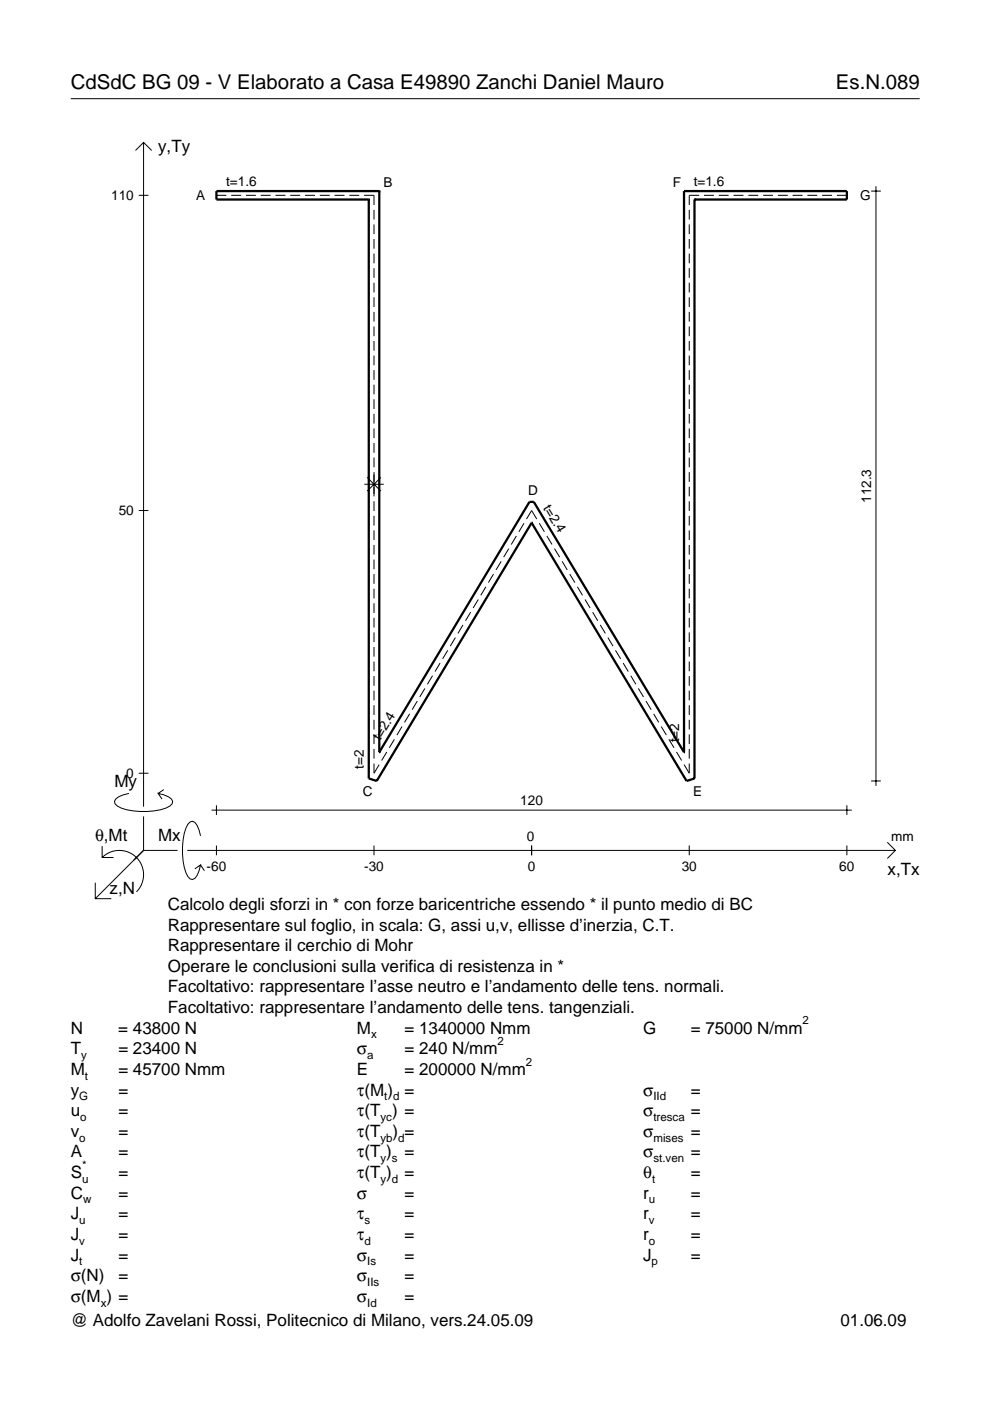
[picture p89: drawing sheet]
<svg xmlns="http://www.w3.org/2000/svg" width="210mm" height="297mm" viewBox="0 0 210 297" stroke-linecap="round" stroke-linejoin="round" font-family="sans-serif">
<defs><g id="words">
<g font-size="4.3">
<text x="15" y="18.9">CdSdC BG 09 - V Elaborato a Casa E49890 Zanchi Daniel Mauro</text>
<text x="177.2" y="18.9">Es.N.089</text>
</g>
<g font-size="3.6">
<text x="33.5" y="32.3">y,Ty</text>
<text x="24.3" y="166.9">My</text>
<text x="20.1" y="178.2">θ,Mt</text>
<text x="33.5" y="178.2">Mx</text>
<text x="188.2" y="185.5">x,Tx</text>
<text x="23.2" y="189.6">z,N</text>
<text x="35.6" y="192.9">Calcolo degli sforzi in * con forze baricentriche essendo * il punto medio di BC</text>
<text x="35.6" y="197.3">Rappresentare sul foglio, in scala: G, assi u,v, ellisse d’inerzia, C.T.</text>
<text x="35.6" y="201.7">Rappresentare il cerchio di Mohr</text>
<text x="35.6" y="206">Operare le conclusioni sulla verifica di resistenza in *</text>
<text x="35.6" y="210.4">Facoltativo: rappresentare l’asse neutro e l’andamento delle tens. normali.</text>
<text x="35.6" y="214.8">Facoltativo: rappresentare l’andamento delle tens. tangenziali.</text>
<text x="15" y="219.2">N</text>
<text x="25.1" y="219.2">= 43800 N</text>
<text x="75.7" y="219.2">M</text>
<text x="85.8" y="219.2">= 1340000 Nmm</text>
<text x="136.4" y="219.2">G</text>
<text x="146.5" y="219.2">= 75000 N/mm</text>
<text x="15" y="223.5">T</text>
<text x="15" y="227.9">M</text>
<text x="25.1" y="223.5">= 23400 N</text>
<text x="25.1" y="227.9">= 45700 Nmm</text>
<text x="75.7" y="223.5">σ</text>
<text x="75.7" y="227.9">E</text>
<text x="85.8" y="223.5">= 240 N/mm</text>
<text x="85.8" y="227.9">= 200000 N/mm</text>
<text x="15" y="232.3">y</text>
<text x="25.1" y="232.3">=</text>
<text x="75.7" y="232.3">τ(M ) =</text>
<text x="136.4" y="232.3">σ</text>
<text x="146.5" y="232.3">=</text>
<text x="15" y="236.7">u</text>
<text x="25.1" y="236.7">=</text>
<text x="75.7" y="236.7">τ(T ) =</text>
<text x="136.4" y="236.7">σ</text>
<text x="146.5" y="236.7">=</text>
<text x="15" y="241">v</text>
<text x="15" y="245.4">A</text>
<text x="25.1" y="241">=</text>
<text x="25.1" y="245.4">=</text>
<text x="75.7" y="245.4">τ(T )</text>
<text x="75.7" y="241">τ(T</text>
<text x="83.3" y="241">) =</text>
<text x="85.8" y="245.4">=</text>
<text x="136.4" y="241">σ</text>
<text x="136.4" y="245.4">σ</text>
<text x="146.5" y="241">=</text>
<text x="146.5" y="245.4">=</text>
<text x="15" y="249.8">S</text>
<text x="25.1" y="249.8">=</text>
<text x="75.7" y="249.8">τ(T )</text>
<text x="85.8" y="249.8">=</text>
<text x="136.4" y="249.8">θ</text>
<text x="146.5" y="249.8">=</text>
<text x="15" y="254.2">C</text>
<text x="25.1" y="254.2">=</text>
<text x="75.7" y="254.2">σ</text>
<text x="85.8" y="254.2">=</text>
<text x="136.4" y="254.2">r</text>
<text x="146.5" y="254.2">=</text>
<text x="15" y="258.5">J</text>
<text x="15" y="262.9">J</text>
<text x="25.1" y="258.5">=</text>
<text x="25.1" y="262.9">=</text>
<text x="75.7" y="258.5">τ</text>
<text x="75.7" y="262.9">τ</text>
<text x="85.8" y="258.5">=</text>
<text x="85.8" y="262.9">=</text>
<text x="136.4" y="258.5">r</text>
<text x="136.4" y="262.9">r</text>
<text x="146.5" y="258.5">=</text>
<text x="146.5" y="262.9">=</text>
<text x="15" y="267.3">J</text>
<text x="25.1" y="267.3">=</text>
<text x="75.7" y="267.3">σ</text>
<text x="85.8" y="267.3">=</text>
<text x="136.4" y="267.3">J</text>
<text x="146.5" y="267.3">=</text>
<text x="15" y="271.7">σ(N)</text>
<text x="25.1" y="271.7">=</text>
<text x="75.7" y="271.7">σ</text>
<text x="85.8" y="271.7">=</text>
<text x="15" y="281.2">@ Adolfo Zavelani Rossi, Politecnico di Milano, vers.24.05.09</text>
<text x="15" y="276">σ(M ) =</text>
<text x="75.7" y="276">σ</text>
<text x="85.8" y="276">=</text>
<text x="178.2" y="281.2">01.06.09</text>
</g>
<g font-size="2.9">
<text x="47.9" y="39.5">t=1.6</text>
<text x="81.3" y="39.6">B</text>
<text x="142.6" y="39.6">F</text>
<text x="147.1" y="39.5">t=1.6</text>
<text x="23.6" y="42.4">110</text>
<text x="41.6" y="42.3">A</text>
<text x="182.4" y="42.3">G</text>
<text x="112" y="104.9">D</text>
<text x="115.1" y="107.6" transform="rotate(59 115.1 107.6)">t=2.4</text>
<text x="184.7" y="106.7" transform="rotate(-90 184.7 106.7)">112.3</text>
<text x="25.2" y="109.2">50</text>
<text x="80.6" y="157.2" transform="rotate(-59 80.6 157.2)">t=2.4</text>
<text x="144" y="157.4" transform="rotate(-90 144 157.4)">t=2</text>
<text x="26.8" y="164.9">0</text>
<text x="77.2" y="163" transform="rotate(-90 77.2 163)">t=2</text>
<text x="76.9" y="168.7">C</text>
<text x="110.3" y="170.7">120</text>
<text x="147" y="168.7">E</text>
<text x="111.7" y="178.2">0</text>
<text x="189" y="178.2">mm</text>
<text x="43.8" y="184.7">-60</text>
<text x="77.2" y="184.7">-30</text>
<text x="111.9" y="184.7">0</text>
<text x="144.5" y="184.7">30</text>
<text x="178" y="184.7">60</text>
</g>
<g font-size="2.4">
<text x="78.7" y="220.2">x</text>
<text x="105.5" y="221.5">2</text>
<text x="170.2" y="217.2">2</text>
<text x="17.2" y="224.5">y</text>
<text x="77.9" y="224.5">a</text>
<text x="111.5" y="225.9">2</text>
<text x="16.8" y="233.3">G</text>
<text x="18" y="228.9">t</text>
<text x="81.5" y="233.3">t d</text>
<text x="138.5" y="233.3">IId</text>
<text x="17" y="237.7">o</text>
<text x="80.7" y="237.7">yc</text>
<text x="138.5" y="237.7">tresca</text>
<text x="16.8" y="242">o</text>
<text x="80.7" y="242">yb d</text>
<text x="138.5" y="242">mises</text>
<text x="17.4" y="250.8">u</text>
<text x="17.4" y="247.8">*</text>
<text x="80.7" y="246.4">y s</text>
<text x="80.7" y="250.8">y d</text>
<text x="138.2" y="250.8">t</text>
<text x="138.5" y="246.4">st.ven</text>
<text x="17.6" y="255.2">w</text>
<text x="137.6" y="255.2">u</text>
<text x="16.8" y="259.5">u</text>
<text x="16.8" y="263.9">v</text>
<text x="77.3" y="259.5">s</text>
<text x="77.3" y="263.9">d</text>
<text x="137.6" y="259.5">v</text>
<text x="137.6" y="263.9">o</text>
<text x="16.8" y="268.3">t</text>
<text x="77.9" y="268.3">Is</text>
<text x="138.2" y="268.3">p</text>
<text x="77.9" y="272.7">IIs</text>
<text x="21.4" y="277">x</text>
<text x="77.9" y="277">Id</text>
</g>
</g></defs>
<g fill="none" stroke="#000" stroke-width=".21">
<path d="M15 20.9h180M28.7 31.9l1.7-1.7 1.8 1.7M30.4 30.2v140.8M185.7 39.5v127.1M29.4 41.4h2.1M45.9 41.4h2.1M49 41.4h2.1M52.1 41.4h2.1M55.3 41.4h2.1M58.4 41.4h2.1M61.5 41.4h2.1M64.7 41.4h2.1"/>
<path d="M67.8 41.4h2.1M70.9 41.4h2.1M74.1 41.4h2.1M77.2 41.4h2.1v2.1M79.3 44.5v2.1M79.3 47.6v2M79.3 50.7v2M79.3 53.8v2M79.3 56.9v2M79.3 59.9v2.1M146.1 44.5v2.1M146.1 47.6v2"/>
<path d="M146.1 50.7v2M146.1 53.8v2M146.1 56.9v2M146.1 59.9v2.1M148.2 41.4h-2.1v2.1M149.3 41.4h2.1M152.4 41.4h2.1M155.5 41.4h2.1M158.7 41.4h2.1M161.8 41.4h2.1M164.9 41.4h2.1M168.1 41.4h2.1"/>
<path d="M171.2 41.4h2.1M174.3 41.4h2.1M177.4 41.4h2.2M184.7 40.5h2.1M79.3 63v2.1M79.3 66.1v2.1M79.3 69.2v2.1M79.3 72.3v2.1M79.3 75.4v2M79.3 78.5v2M146.1 63v2.1M146.1 66.1v2.1"/>
<path d="M146.1 69.2v2.1M146.1 72.3v2.1M146.1 75.4v2M146.1 78.5v2M79.3 81.6v2M79.3 84.7v2M79.3 87.7v2.1M79.3 90.8v2.1M79.3 93.9v2.1M79.3 97v2.1M146.1 81.6v2M146.1 84.7v2"/>
<path d="M146.1 87.7v2.1M146.1 90.8v2.1M146.1 93.9v2.1M146.1 97v2.1M29.4 108.2h2.1M77.2 102.7h4.2M77.8 101.2l3 2.9M79.3 100.1v5.1M79.3 106.3v2M79.3 109.4v2M79.3 112.5v2M79.3 115.5v2.1"/>
<path d="M79.3 118.6v2.1M80.8 101.2l-3 2.9M106.3 119l-1.1 1.8M107.9 116.3l-1.1 1.8M109.5 113.6l-1.1 1.8M111.1 110.9l-1.1 1.9M111.6 110.1l1.1-1.9 1.1 1.9M114.3 110.9l1.1 1.9M115.9 113.6l1.1 1.8M117.6 116.3l1.1 1.8M119.2 119l1.1 1.8M146.1 100.1v2.1"/>
<path d="M146.1 103.2v2M146.1 106.3v2M146.1 109.4v2M146.1 112.5v2M146.1 115.5v2.1M146.1 118.6v2.1M79.3 121.7v2.1M79.3 124.8v2.1M79.3 127.9v2.1M79.3 131v2.1M79.3 134.1v2M79.3 137.2v2"/>
<path d="M94.9 137.9l-1.1 1.8M96.6 135.2l-1.1 1.8M98.2 132.5l-1.1 1.8M99.8 129.8l-1.1 1.8M101.4 127.1l-1.1 1.8M103 124.4l-1.1 1.8M104.6 121.7l-1.1 1.8M120.8 121.7l1.1 1.8M122.4 124.4l1.1 1.8M124 127.1l1.1 1.8M125.6 129.8l1.1 1.8M127.3 132.5l1.1 1.8"/>
<path d="M128.9 135.2l1.1 1.8M130.5 137.9l1.1 1.8M146.1 121.7v2.1M146.1 124.8v2.1M146.1 127.9v2.1M146.1 131v2.1M146.1 134.1v2M146.1 137.2v2M79.3 140.3v2M79.3 143.3v2.1M79.3 146.4v2.1M79.3 149.5v2.1"/>
<path d="M79.3 152.6v2.1M79.3 155.7v2.1M79.3 158.8v2.1M82 159.4l-1.1 1.8M83.6 156.7l-1.1 1.9M85.2 154l-1.1 1.9M86.9 151.4l-1.1 1.8M88.5 148.7l-1.1 1.8M90.1 146l-1.1 1.8M91.7 143.3l-1.1 1.8M93.3 140.6l-1.1 1.8M132.1 140.6l1.1 1.8"/>
<path d="M133.7 143.3l1.1 1.8M135.3 146l1.1 1.8M137 148.7l1.1 1.8M138.6 151.4l1.1 1.8M140.2 154l1.1 1.9M141.8 156.7l1.1 1.9M143.4 159.4l1.1 1.8M146.1 140.3v2M146.1 143.3v2.1M146.1 146.4v2.1M146.1 149.5v2.1M146.1 152.6v2.1"/>
<path d="M146.1 155.7v2.1M146.1 158.8v2.1M21.7 179.4v2.4h2.4M27.3 168.2a3.6 3.6 0 0 0-3 1.7l.1 .5a5.6 5.6 0 0 0 3.8 1.5 13.4 13.4 0 0 0 7.8-1l.5-.5 .1-.5a3.6 3.6 0 0 0-3.1-1.7l.8 1.2M29.4 163.9h2.1M30.4 173.1v7.2M34.7 167.4l-1.2 .8M42.5 177.2a3.6 3.6 0 0 0-1.7-3.1l-.5 .2a5.7 5.7 0 0 0-1.5 3.7 13.3 13.3 0 0 0 1 7.9l.5 .5 .5 .1a3.6 3.6 0 0 0 1.7-3.1l-1.2 .8M44.9 171.8h135.7M45.9 170.7v2.1M45.9 179.3v2M79.3 161.9v2l1.1-1.8"/>
<path d="M79.3 179.3v2M112.7 179.3v2M146.1 161.9v2l-1.1-1.8M146.1 179.3v2M179.6 170.7v2.1M179.6 179.3v2M184.7 165.6h2.1M188.1 178.6l1.7 1.7-1.7 1.7M20.2 187.2v3.3h3.4M21.7 181.8a5.1 5.1 0 0 1 7.2 0 5.1 5.1 0 0 1 0 7.3M30.4 180.3l-10.2 10.2M30.4 180.3h7.2"/>
<path d="M39.7 180.3h150.1M42.5 183.4l.8 1.2"/>
</g>
<g fill="none" stroke="#000" stroke-width=".48">
<path d="M78.2 42.3h.1M78.2 42.3v122.8l1.7 .5 32.8-54.8M80.4 40.5h.1M80.4 40.5h-34.5v1.8h32.3M80.4 40.5v119M145 40.5h.1M145 40.5h34.6v1.8h-32.4M145 40.5v119M147.2 42.3h.1M147.2 42.3v122.8l-1.6 .5-32.9-54.8M112.7 110.8h.1M80.4 159.5h.1"/>
<path d="M80.4 159.5l31.9-53.1h.9l31.8 53.1M145 159.5h.1"/>
</g>
<use href="#words"/>
</svg>
